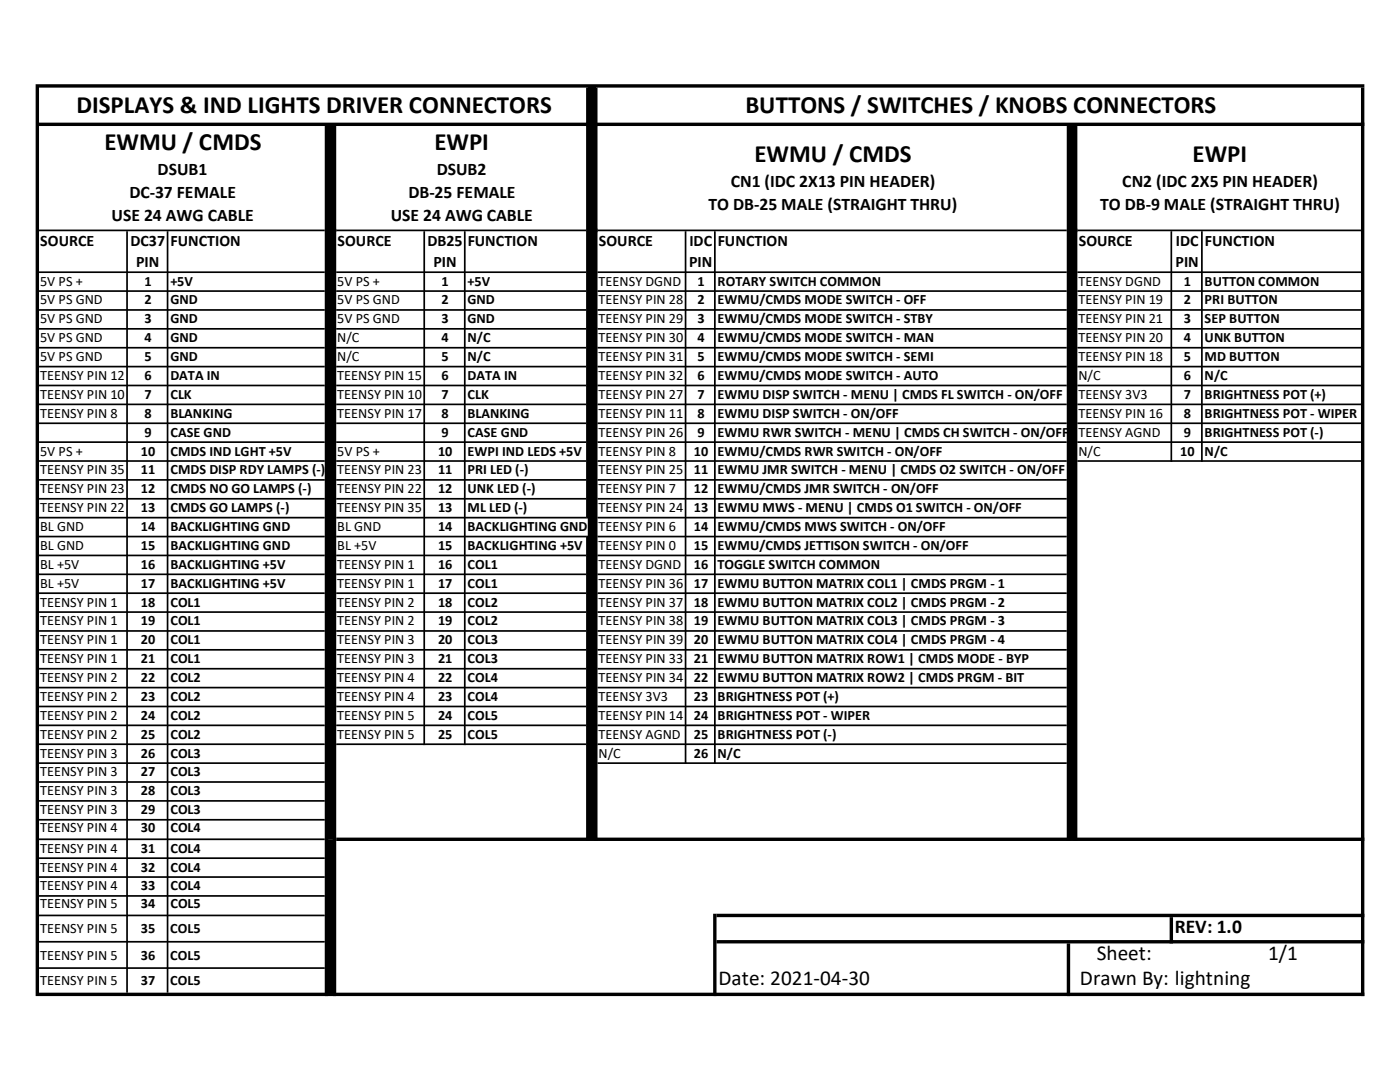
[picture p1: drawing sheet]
<svg xmlns="http://www.w3.org/2000/svg" width="279mm" height="216mm" viewBox="0 0 279 216" stroke-linecap="round" stroke-linejoin="round" font-family="sans-serif">
<defs><g id="words">
<g font-size="5">
<text x="15.3" y="22.5">DISPLAYS &amp; IND LIGHTS DRIVER CONNECTORS</text>
<text x="148.8" y="22.5">BUTTONS / SWITCHES / KNOBS CONNECTORS</text>
<text x="20.8" y="30">EWMU / CMDS</text>
<text x="86.7" y="30">EWPI</text>
<text x="150.6" y="32.3">EWMU / CMDS</text>
<text x="238" y="32.3">EWPI</text>
</g>
<g font-size="4.2">
<text x="218.9" y="191.6">Sheet:</text>
<text x="253.1" y="191.6">1/1</text>
<text x="143.4" y="196.5">Date: 2021-04-30</text>
<text x="215.5" y="196.5">Drawn By: lightning</text>
</g>
<text font-size="3.9" x="234.4" y="186.2">REV: 1.0</text>
<g font-size="3.5">
<text x="31.5" y="35">DSUB1</text>
<text x="87.2" y="35">DSUB2</text>
<text x="25.8" y="39.6">DC-37 FEMALE</text>
<text x="81.5" y="39.6">DB-25 FEMALE</text>
<text x="141.4" y="41.9">TO DB-25 MALE (STRAIGHT THRU)</text>
<text x="145.8" y="37.3">CN1 (IDC 2X13 PIN HEADER)</text>
<text x="219.5" y="41.9">TO DB-9 MALE (STRAIGHT THRU)</text>
<text x="224" y="37.3">CN2 (IDC 2X5 PIN HEADER)</text>
<text x="22.3" y="44.2">USE 24 AWG CABLE</text>
<text x="78" y="44.2">USE 24 AWG CABLE</text>
</g>
<g font-size="3.2">
<text x="8" y="49.1">SOURCE</text>
<text x="26" y="49.1">DC37</text>
<text x="27.2" y="53.3">PIN</text>
<text x="34" y="49.1">FUNCTION</text>
<text x="67.4" y="49.1">SOURCE</text>
<text x="85.3" y="49.1">DB25</text>
<text x="86.5" y="53.3">PIN</text>
<text x="93.3" y="49.1">FUNCTION</text>
<text x="119.5" y="49.1">SOURCE</text>
<text x="137.5" y="53.3">PIN</text>
<text x="137.6" y="49.1">IDC</text>
<text x="143.3" y="49.1">FUNCTION</text>
<text x="215.3" y="49.1">SOURCE</text>
<text x="234.6" y="53.3">PIN</text>
<text x="234.7" y="49.1">IDC</text>
<text x="240.5" y="49.1">FUNCTION</text>
</g>
<g font-size="2.8">
<text x="8" y="57">5V PS +</text>
<text x="28.8" y="57">1</text>
<text x="34" y="57">+5V</text>
<text x="67.3" y="57">5V PS +</text>
<text x="88.1" y="57">1</text>
<text x="93.3" y="57">+5V</text>
<text x="119.5" y="57">TEENSY DGND</text>
<text x="139.2" y="57">1</text>
<text x="143.2" y="57">ROTARY SWITCH COMMON</text>
<text x="215.2" y="57">TEENSY DGND</text>
<text x="236.3" y="57">1</text>
<text x="240.4" y="57">BUTTON COMMON</text>
<text x="8" y="60.7">5V PS GND</text>
<text x="8" y="64.5">5V PS GND</text>
<text x="28.8" y="60.7">2</text>
<text x="28.8" y="64.5">3</text>
<text x="34" y="60.7">GND</text>
<text x="34" y="64.5">GND</text>
<text x="67.3" y="60.7">5V PS GND</text>
<text x="67.3" y="64.5">5V PS GND</text>
<text x="88.1" y="60.7">2</text>
<text x="88.1" y="64.5">3</text>
<text x="93.3" y="60.7">GND</text>
<text x="93.3" y="64.5">GND</text>
<text x="119.5" y="60.7">TEENSY PIN 28</text>
<text x="119.5" y="64.5">TEENSY PIN 29</text>
<text x="139.2" y="60.7">2</text>
<text x="139.2" y="64.5">3</text>
<text x="143.2" y="60.7">EWMU/CMDS MODE SWITCH - OFF</text>
<text x="143.2" y="64.5">EWMU/CMDS MODE SWITCH - STBY</text>
<text x="215.2" y="60.7">TEENSY PIN 19</text>
<text x="215.2" y="64.5">TEENSY PIN 21</text>
<text x="236.3" y="60.7">2</text>
<text x="236.3" y="64.5">3</text>
<text x="240.4" y="60.7">PRI BUTTON</text>
<text x="240.4" y="64.5">SEP BUTTON</text>
<text x="8" y="68.3">5V PS GND</text>
<text x="28.8" y="68.3">4</text>
<text x="34" y="68.3">GND</text>
<text x="67.3" y="68.3">N/C</text>
<text x="88.1" y="68.3">4</text>
<text x="93.3" y="68.3">N/C</text>
<text x="119.5" y="68.3">TEENSY PIN 30</text>
<text x="139.2" y="68.3">4</text>
<text x="143.2" y="68.3">EWMU/CMDS MODE SWITCH - MAN</text>
<text x="215.2" y="68.3">TEENSY PIN 20</text>
<text x="236.3" y="68.3">4</text>
<text x="240.4" y="68.3">UNK BUTTON</text>
<text x="8" y="72.1">5V PS GND</text>
<text x="8" y="75.8">TEENSY PIN 12</text>
<text x="28.8" y="72.1">5</text>
<text x="28.8" y="75.8">6</text>
<text x="34" y="72.1">GND</text>
<text x="34" y="75.8">DATA IN</text>
<text x="67.3" y="72.1">N/C</text>
<text x="67.3" y="75.8">TEENSY PIN 15</text>
<text x="88.1" y="72.1">5</text>
<text x="88.1" y="75.8">6</text>
<text x="93.3" y="72.1">N/C</text>
<text x="93.3" y="75.8">DATA IN</text>
<text x="119.5" y="72.1">TEENSY PIN 31</text>
<text x="119.5" y="75.8">TEENSY PIN 32</text>
<text x="139.2" y="72.1">5</text>
<text x="139.2" y="75.8">6</text>
<text x="143.2" y="72.1">EWMU/CMDS MODE SWITCH - SEMI</text>
<text x="143.2" y="75.8">EWMU/CMDS MODE SWITCH - AUTO</text>
<text x="215.2" y="72.1">TEENSY PIN 18</text>
<text x="215.2" y="75.8">N/C</text>
<text x="236.3" y="72.1">5</text>
<text x="236.3" y="75.8">6</text>
<text x="240.4" y="72.1">MD BUTTON</text>
<text x="240.4" y="75.8">N/C</text>
<text x="8" y="79.6">TEENSY PIN 10</text>
<text x="8" y="83.4">TEENSY PIN 8</text>
<text x="28.8" y="79.6">7</text>
<text x="28.8" y="83.4">8</text>
<text x="34" y="79.6">CLK</text>
<text x="34" y="83.4">BLANKING</text>
<text x="67.3" y="79.6">TEENSY PIN 10</text>
<text x="67.3" y="83.4">TEENSY PIN 17</text>
<text x="88.1" y="79.6">7</text>
<text x="88.1" y="83.4">8</text>
<text x="93.3" y="79.6">CLK</text>
<text x="93.3" y="83.4">BLANKING</text>
<text x="119.5" y="79.6">TEENSY PIN 27</text>
<text x="119.5" y="83.4">TEENSY PIN 11</text>
<text x="139.2" y="79.6">7</text>
<text x="139.2" y="83.4">8</text>
<text x="143.2" y="79.6">EWMU DISP SWITCH - MENU | CMDS FL SWITCH - ON/OFF</text>
<text x="143.2" y="83.4">EWMU DISP SWITCH - ON/OFF</text>
<text x="215.2" y="79.6">TEENSY 3V3</text>
<text x="215.2" y="83.4">TEENSY PIN 16</text>
<text x="236.3" y="79.6">7</text>
<text x="236.3" y="83.4">8</text>
<text x="240.4" y="79.6">BRIGHTNESS POT (+)</text>
<text x="240.4" y="83.4">BRIGHTNESS POT - WIPER</text>
<text x="28.8" y="87.1">9</text>
<text x="34" y="87.1">CASE GND</text>
<text x="88.1" y="87.1">9</text>
<text x="93.3" y="87.1">CASE GND</text>
<text x="119.5" y="87.1">TEENSY PIN 26</text>
<text x="139.2" y="87.1">9</text>
<text x="143.2" y="87.1">EWMU RWR SWITCH - MENU | CMDS CH SWITCH - ON/OFF</text>
<text x="215.2" y="87.1">TEENSY AGND</text>
<text x="236.3" y="87.1">9</text>
<text x="240.4" y="87.1">BRIGHTNESS POT (-)</text>
<text x="8" y="90.9">5V PS +</text>
<text x="8" y="94.7">TEENSY PIN 35</text>
<text x="28.1" y="90.9">10</text>
<text x="28.1" y="94.7">11</text>
<text x="34" y="90.9">CMDS IND LGHT +5V</text>
<text x="34" y="94.7">CMDS DISP RDY LAMPS (-)</text>
<text x="67.3" y="90.9">5V PS +</text>
<text x="67.3" y="94.7">TEENSY PIN 23</text>
<text x="87.4" y="90.9">10</text>
<text x="87.4" y="94.7">11</text>
<text x="93.3" y="90.9">EWPI IND LEDS +5V</text>
<text x="93.3" y="94.7">PRI LED (-)</text>
<text x="119.5" y="90.9">TEENSY PIN 8</text>
<text x="119.5" y="94.7">TEENSY PIN 25</text>
<text x="138.5" y="90.9">10</text>
<text x="138.5" y="94.7">11</text>
<text x="143.2" y="90.9">EWMU/CMDS RWR SWITCH - ON/OFF</text>
<text x="143.2" y="94.7">EWMU JMR SWITCH - MENU | CMDS O2 SWITCH - ON/OFF</text>
<text x="215.2" y="90.9">N/C</text>
<text x="235.5" y="90.9">10</text>
<text x="240.4" y="90.9">N/C</text>
<text x="8" y="98.4">TEENSY PIN 23</text>
<text x="28.1" y="98.4">12</text>
<text x="34" y="98.4">CMDS NO GO LAMPS (-)</text>
<text x="67.3" y="98.4">TEENSY PIN 22</text>
<text x="87.4" y="98.4">12</text>
<text x="93.3" y="98.4">UNK LED (-)</text>
<text x="119.5" y="98.4">TEENSY PIN 7</text>
<text x="138.5" y="98.4">12</text>
<text x="143.2" y="98.4">EWMU/CMDS JMR SWITCH - ON/OFF</text>
<text x="8" y="102.2">TEENSY PIN 22</text>
<text x="8" y="106">BL GND</text>
<text x="28.1" y="102.2">13</text>
<text x="28.1" y="106">14</text>
<text x="34" y="102.2">CMDS GO LAMPS (-)</text>
<text x="34" y="106">BACKLIGHTING GND</text>
<text x="67.3" y="102.2">TEENSY PIN 35</text>
<text x="67.3" y="106">BL GND</text>
<text x="87.4" y="102.2">13</text>
<text x="87.4" y="106">14</text>
<text x="93.3" y="102.2">ML LED (-)</text>
<text x="93.3" y="106">BACKLIGHTING GND</text>
<text x="119.5" y="102.2">TEENSY PIN 24</text>
<text x="119.5" y="106">TEENSY PIN 6</text>
<text x="138.5" y="102.2">13</text>
<text x="138.5" y="106">14</text>
<text x="143.2" y="102.2">EWMU MWS - MENU | CMDS O1 SWITCH - ON/OFF</text>
<text x="143.2" y="106">EWMU/CMDS MWS SWITCH - ON/OFF</text>
<text x="8" y="109.7">BL GND</text>
<text x="8" y="113.5">BL +5V</text>
<text x="28.1" y="109.7">15</text>
<text x="28.1" y="113.5">16</text>
<text x="34" y="109.7">BACKLIGHTING GND</text>
<text x="34" y="113.5">BACKLIGHTING +5V</text>
<text x="67.3" y="109.7">BL +5V</text>
<text x="67.3" y="113.5">TEENSY PIN 1</text>
<text x="87.4" y="109.7">15</text>
<text x="87.4" y="113.5">16</text>
<text x="93.3" y="109.7">BACKLIGHTING +5V</text>
<text x="93.3" y="113.5">COL1</text>
<text x="119.5" y="109.7">TEENSY PIN 0</text>
<text x="119.5" y="113.5">TEENSY DGND</text>
<text x="138.5" y="109.7">15</text>
<text x="138.5" y="113.5">16</text>
<text x="143.2" y="109.7">EWMU/CMDS JETTISON SWITCH - ON/OFF</text>
<text x="143.2" y="113.5">TOGGLE SWITCH COMMON</text>
<text x="8" y="117.3">BL +5V</text>
<text x="28.1" y="117.3">17</text>
<text x="34" y="117.3">BACKLIGHTING +5V</text>
<text x="67.3" y="117.3">TEENSY PIN 1</text>
<text x="87.4" y="117.3">17</text>
<text x="93.3" y="117.3">COL1</text>
<text x="119.5" y="117.3">TEENSY PIN 36</text>
<text x="138.5" y="117.3">17</text>
<text x="143.2" y="117.3">EWMU BUTTON MATRIX COL1 | CMDS PRGM - 1</text>
<text x="8" y="121">TEENSY PIN 1</text>
<text x="8" y="124.8">TEENSY PIN 1</text>
<text x="28.1" y="121">18</text>
<text x="28.1" y="124.8">19</text>
<text x="34" y="121">COL1</text>
<text x="34" y="124.8">COL1</text>
<text x="67.3" y="121">TEENSY PIN 2</text>
<text x="67.3" y="124.8">TEENSY PIN 2</text>
<text x="87.4" y="121">18</text>
<text x="87.4" y="124.8">19</text>
<text x="93.3" y="121">COL2</text>
<text x="93.3" y="124.8">COL2</text>
<text x="119.5" y="121">TEENSY PIN 37</text>
<text x="119.5" y="124.8">TEENSY PIN 38</text>
<text x="138.5" y="121">18</text>
<text x="138.5" y="124.8">19</text>
<text x="143.2" y="121">EWMU BUTTON MATRIX COL2 | CMDS PRGM - 2</text>
<text x="143.2" y="124.8">EWMU BUTTON MATRIX COL3 | CMDS PRGM - 3</text>
<text x="8" y="128.6">TEENSY PIN 1</text>
<text x="28.1" y="128.6">20</text>
<text x="34" y="128.6">COL1</text>
<text x="67.3" y="128.6">TEENSY PIN 3</text>
<text x="87.4" y="128.6">20</text>
<text x="93.3" y="128.6">COL3</text>
<text x="119.5" y="128.6">TEENSY PIN 39</text>
<text x="138.5" y="128.6">20</text>
<text x="143.2" y="128.6">EWMU BUTTON MATRIX COL4 | CMDS PRGM - 4</text>
<text x="8" y="132.3">TEENSY PIN 1</text>
<text x="8" y="136.1">TEENSY PIN 2</text>
<text x="28.1" y="132.3">21</text>
<text x="28.1" y="136.1">22</text>
<text x="34" y="132.3">COL1</text>
<text x="34" y="136.1">COL2</text>
<text x="67.3" y="132.3">TEENSY PIN 3</text>
<text x="67.3" y="136.1">TEENSY PIN 4</text>
<text x="87.4" y="132.3">21</text>
<text x="87.4" y="136.1">22</text>
<text x="93.3" y="132.3">COL3</text>
<text x="93.3" y="136.1">COL4</text>
<text x="119.5" y="132.3">TEENSY PIN 33</text>
<text x="119.5" y="136.1">TEENSY PIN 34</text>
<text x="138.5" y="132.3">21</text>
<text x="138.5" y="136.1">22</text>
<text x="143.2" y="132.3">EWMU BUTTON MATRIX ROW1 | CMDS MODE - BYP</text>
<text x="143.2" y="136.1">EWMU BUTTON MATRIX ROW2 | CMDS PRGM - BIT</text>
<text x="8" y="139.9">TEENSY PIN 2</text>
<text x="8" y="143.6">TEENSY PIN 2</text>
<text x="28.1" y="139.9">23</text>
<text x="28.1" y="143.6">24</text>
<text x="34" y="139.9">COL2</text>
<text x="34" y="143.6">COL2</text>
<text x="67.3" y="139.9">TEENSY PIN 4</text>
<text x="67.3" y="143.6">TEENSY PIN 5</text>
<text x="87.4" y="139.9">23</text>
<text x="87.4" y="143.6">24</text>
<text x="93.3" y="139.9">COL4</text>
<text x="93.3" y="143.6">COL5</text>
<text x="119.5" y="139.9">TEENSY 3V3</text>
<text x="119.5" y="143.6">TEENSY PIN 14</text>
<text x="138.5" y="139.9">23</text>
<text x="138.5" y="143.6">24</text>
<text x="143.2" y="139.9">BRIGHTNESS POT (+)</text>
<text x="143.2" y="143.6">BRIGHTNESS POT - WIPER</text>
<text x="8" y="147.4">TEENSY PIN 2</text>
<text x="28.1" y="147.4">25</text>
<text x="34" y="147.4">COL2</text>
<text x="67.3" y="147.4">TEENSY PIN 5</text>
<text x="87.4" y="147.4">25</text>
<text x="93.3" y="147.4">COL5</text>
<text x="119.5" y="147.4">TEENSY AGND</text>
<text x="138.5" y="147.4">25</text>
<text x="143.2" y="147.4">BRIGHTNESS POT (-)</text>
<text x="8" y="151.2">TEENSY PIN 3</text>
<text x="8" y="154.9">TEENSY PIN 3</text>
<text x="28.1" y="151.2">26</text>
<text x="28.1" y="154.9">27</text>
<text x="34" y="151.2">COL3</text>
<text x="34" y="154.9">COL3</text>
<text x="119.5" y="151.2">N/C</text>
<text x="138.5" y="151.2">26</text>
<text x="143.2" y="151.2">N/C</text>
<text x="8" y="158.7">TEENSY PIN 3</text>
<text x="28.1" y="158.7">28</text>
<text x="34" y="158.7">COL3</text>
<text x="8" y="162.5">TEENSY PIN 3</text>
<text x="8" y="166">TEENSY PIN 4</text>
<text x="28.1" y="162.5">29</text>
<text x="28.1" y="166">30</text>
<text x="34" y="162.5">COL3</text>
<text x="34" y="166">COL4</text>
<text x="8" y="170.1">TEENSY PIN 4</text>
<text x="8" y="173.9">TEENSY PIN 4</text>
<text x="28.1" y="170.1">31</text>
<text x="28.1" y="173.9">32</text>
<text x="34" y="170.1">COL4</text>
<text x="34" y="173.9">COL4</text>
<text x="8" y="177.7">TEENSY PIN 4</text>
<text x="28.1" y="177.7">33</text>
<text x="34" y="177.7">COL4</text>
<text x="8" y="181.2">TEENSY PIN 5</text>
<text x="28.1" y="181.2">34</text>
<text x="34" y="181.2">COL5</text>
<text x="8" y="186.2">TEENSY PIN 5</text>
<text x="8" y="191.6">TEENSY PIN 5</text>
<text x="28.1" y="186.2">35</text>
<text x="28.1" y="191.6">36</text>
<text x="34" y="186.2">COL5</text>
<text x="34" y="191.6">COL5</text>
<text x="8" y="196.5">TEENSY PIN 5</text>
<text x="28.1" y="196.5">37</text>
<text x="34" y="196.5">COL5</text>
</g>
</g></defs>
<g fill="#000">
<path d="M7.1 16.8h.7v182h-.7zM117 106.9h.6v60.9h-.6zM118.6 17.5h.7v150.3h-.7zM271.6 17.5h.7v181.3h-.7zM64.8 25.1h.7v173.7h-.7zM66.4 25.1h.7v173.7h-.7zM212.9 188.3h.7v10.5h-.7zM214.3 25.1h.7v142.7h-.7zM25.2 46.1h.3v152h-.3zM33.3 46.1h.3v152h-.3zM84.5 46.1h.3v102.6h-.3zM92.6 46.1h.3v102.6h-.3zM136.7 46.1h.3v106.3h-.3zM142.3 182.3h.7v16.5h-.7zM233.4 183h.7v5.3h-.7zM239.7 46.1h.3v46.1h-.3z" fill-rule="evenodd"/>
<path d="M7.8 16.8h264.5v.7h-264.5zM7.8 24.5h264.5v.6h-264.5zM215 45.8h56.6v.3h-56.6zM215 54.1h56.6v.4h-56.6zM215 57.9h56.6v.4h-56.6zM215 61.7h56.6v.3h-56.6zM215 65.4h56.6v.4h-56.6zM215 69.2h56.6v.4h-56.6zM215 73h56.6v.3h-56.6zM215 76.8h56.6v.3h-56.6zM215 80.5h56.6v.4h-56.6zM215 84.3h56.6v.3h-56.6zM215 88.1h56.6v.3h-56.6zM215 91.8h56.6v.4h-56.6zM119.3 95.6h93.6v.3h-93.6zM119.3 99.4h93.6v.3h-93.6zM119.3 103.1h93.6v.4h-93.6zM119.3 106.9h93.6v.3h-93.6zM119.3 110.7h93.6v.3h-93.6zM119.3 114.4h93.6v.4h-93.6zM119.3 118.2h93.6v.3h-93.6zM119.3 122h93.6v.3h-93.6zM119.3 125.7h93.6v.4h-93.6zM119.3 129.5h93.6v.3h-93.6zM119.3 133.3h93.6v.3h-93.6zM119.3 137h93.6v.4h-93.6zM119.3 140.8h93.6v.3h-93.6zM119.3 144.6h93.6v.3h-93.6zM119.3 148.3h93.6v.4h-93.6zM119.3 152.1h93.6v.3h-93.6zM7.8 155.9h57v.3h-57zM7.8 159.6h57v.4h-57zM7.8 163.4h57v.3h-57zM67.1 167.1h205.2v.7h-205.2zM7.8 171.1h57v.3h-57zM7.8 174.8h57v.4h-57zM7.8 178.6h57v.3h-57zM143 182.3h129.3v.7h-129.3zM143 187.6h129.3v.7h-129.3zM7.8 193h57v.3h-57zM7.8 198.1h264.5v.7h-264.5z" fill-rule="evenodd"/>
<path d="M117 17.5h.6v86h-.6zM67.1 106.9h49.9v.3h-49.9zM7.8 110.7h57v.3h-57zM67.1 110.7h49.9v.3h-49.9zM7.8 114.4h57v.4h-57zM67.1 114.4h49.9v.4h-49.9zM7.8 118.2h57v.3h-57zM67.1 118.2h49.9v.3h-49.9zM7.8 122h57v.3h-57zM67.1 122h49.9v.3h-49.9zM7.8 125.7h57v.4h-57zM67.1 125.7h49.9v.4h-49.9zM7.8 129.5h57v.3h-57zM67.1 129.5h49.9v.3h-49.9zM7.8 133.3h57v.3h-57zM67.1 133.3h49.9v.3h-49.9zM7.8 137h57v.4h-57zM67.1 137h49.9v.4h-49.9zM7.8 140.8h57v.3h-57zM67.1 140.8h49.9v.3h-49.9zM7.8 144.6h57v.3h-57zM67.1 144.6h49.9v.3h-49.9zM7.8 148.3h57v.4h-57zM67.1 148.3h49.9v.4h-49.9zM7.8 152.1h57v.3h-57zM7.8 167.3h57v.3h-57zM7.8 182.5h57v.3h-57zM142.5 46.1h.3v106.3h-.3zM233.6 46.1h.3v46.1h-.3zM7.8 187.7h57v.4h-57zM212.9 25.1h.7v142.7h-.7z" fill-rule="evenodd"/>
<path d="M117.3 17.3h1.7v7.5h-1.7zM65.2 24.8h1.6v142.7h-1.6z" fill-rule="evenodd"/>
<path d="M117.3 24.8h1.7v142.7h-1.7zM213.2 24.8h1.5v142.7h-1.5zM65.2 167.5h1.6v31h-1.6z" fill-rule="evenodd"/>
<path d="M7.8 45.8h57v.3h-57zM65.5 45.6h1.6v.7h-1.6z" fill-rule="evenodd"/>
<path d="M67.1 45.8h49.9v.3h-49.9zM117.6 45.6h1.7v.7h-1.7z" fill-rule="evenodd"/>
<path d="M119.3 45.8h93.6v.3h-93.6zM213.6 45.6h1.4v.7h-1.4zM7.8 54.1h57v.4h-57zM67.1 54.1h49.9v.4h-49.9zM119.3 54.1h93.6v.4h-93.6zM7.8 57.9h57v.4h-57zM67.1 57.9h49.9v.4h-49.9zM119.3 57.9h93.6v.4h-93.6zM7.8 61.7h57v.3h-57zM67.1 61.7h49.9v.3h-49.9zM119.3 61.7h93.6v.3h-93.6zM7.8 65.4h57v.4h-57zM67.1 65.4h49.9v.4h-49.9zM119.3 65.4h93.6v.4h-93.6zM7.8 69.2h57v.4h-57zM67.1 69.2h49.9v.4h-49.9zM119.3 69.2h93.6v.4h-93.6zM7.8 73h57v.3h-57zM67.1 73h49.9v.3h-49.9zM119.3 73h93.6v.3h-93.6zM7.8 76.8h57v.3h-57zM67.1 76.8h49.9v.3h-49.9zM119.3 76.8h93.6v.3h-93.6zM7.8 80.5h57v.4h-57zM67.1 80.5h49.9v.4h-49.9zM119.3 80.5h93.6v.4h-93.6zM7.8 84.3h57v.3h-57zM67.1 84.3h49.9v.3h-49.9zM119.3 84.3h93.6v.3h-93.6zM7.8 88.1h57v.3h-57zM67.1 88.1h49.9v.3h-49.9zM119.3 88.1h93.6v.3h-93.6zM7.8 91.8h57v.4h-57zM67.1 91.8h49.9v.4h-49.9zM119.3 91.8h93.6v.4h-93.6zM7.8 95.6h57v.3h-57zM67.1 95.6h49.9v.3h-49.9zM7.8 99.4h57v.3h-57zM67.1 99.4h49.9v.3h-49.9zM7.8 103.1h57v.4h-57zM67.1 103.1h49.9v.4h-49.9zM7.8 106.9h57v.3h-57z" fill-rule="evenodd"/>
</g>
<use href="#words"/>
</svg>
